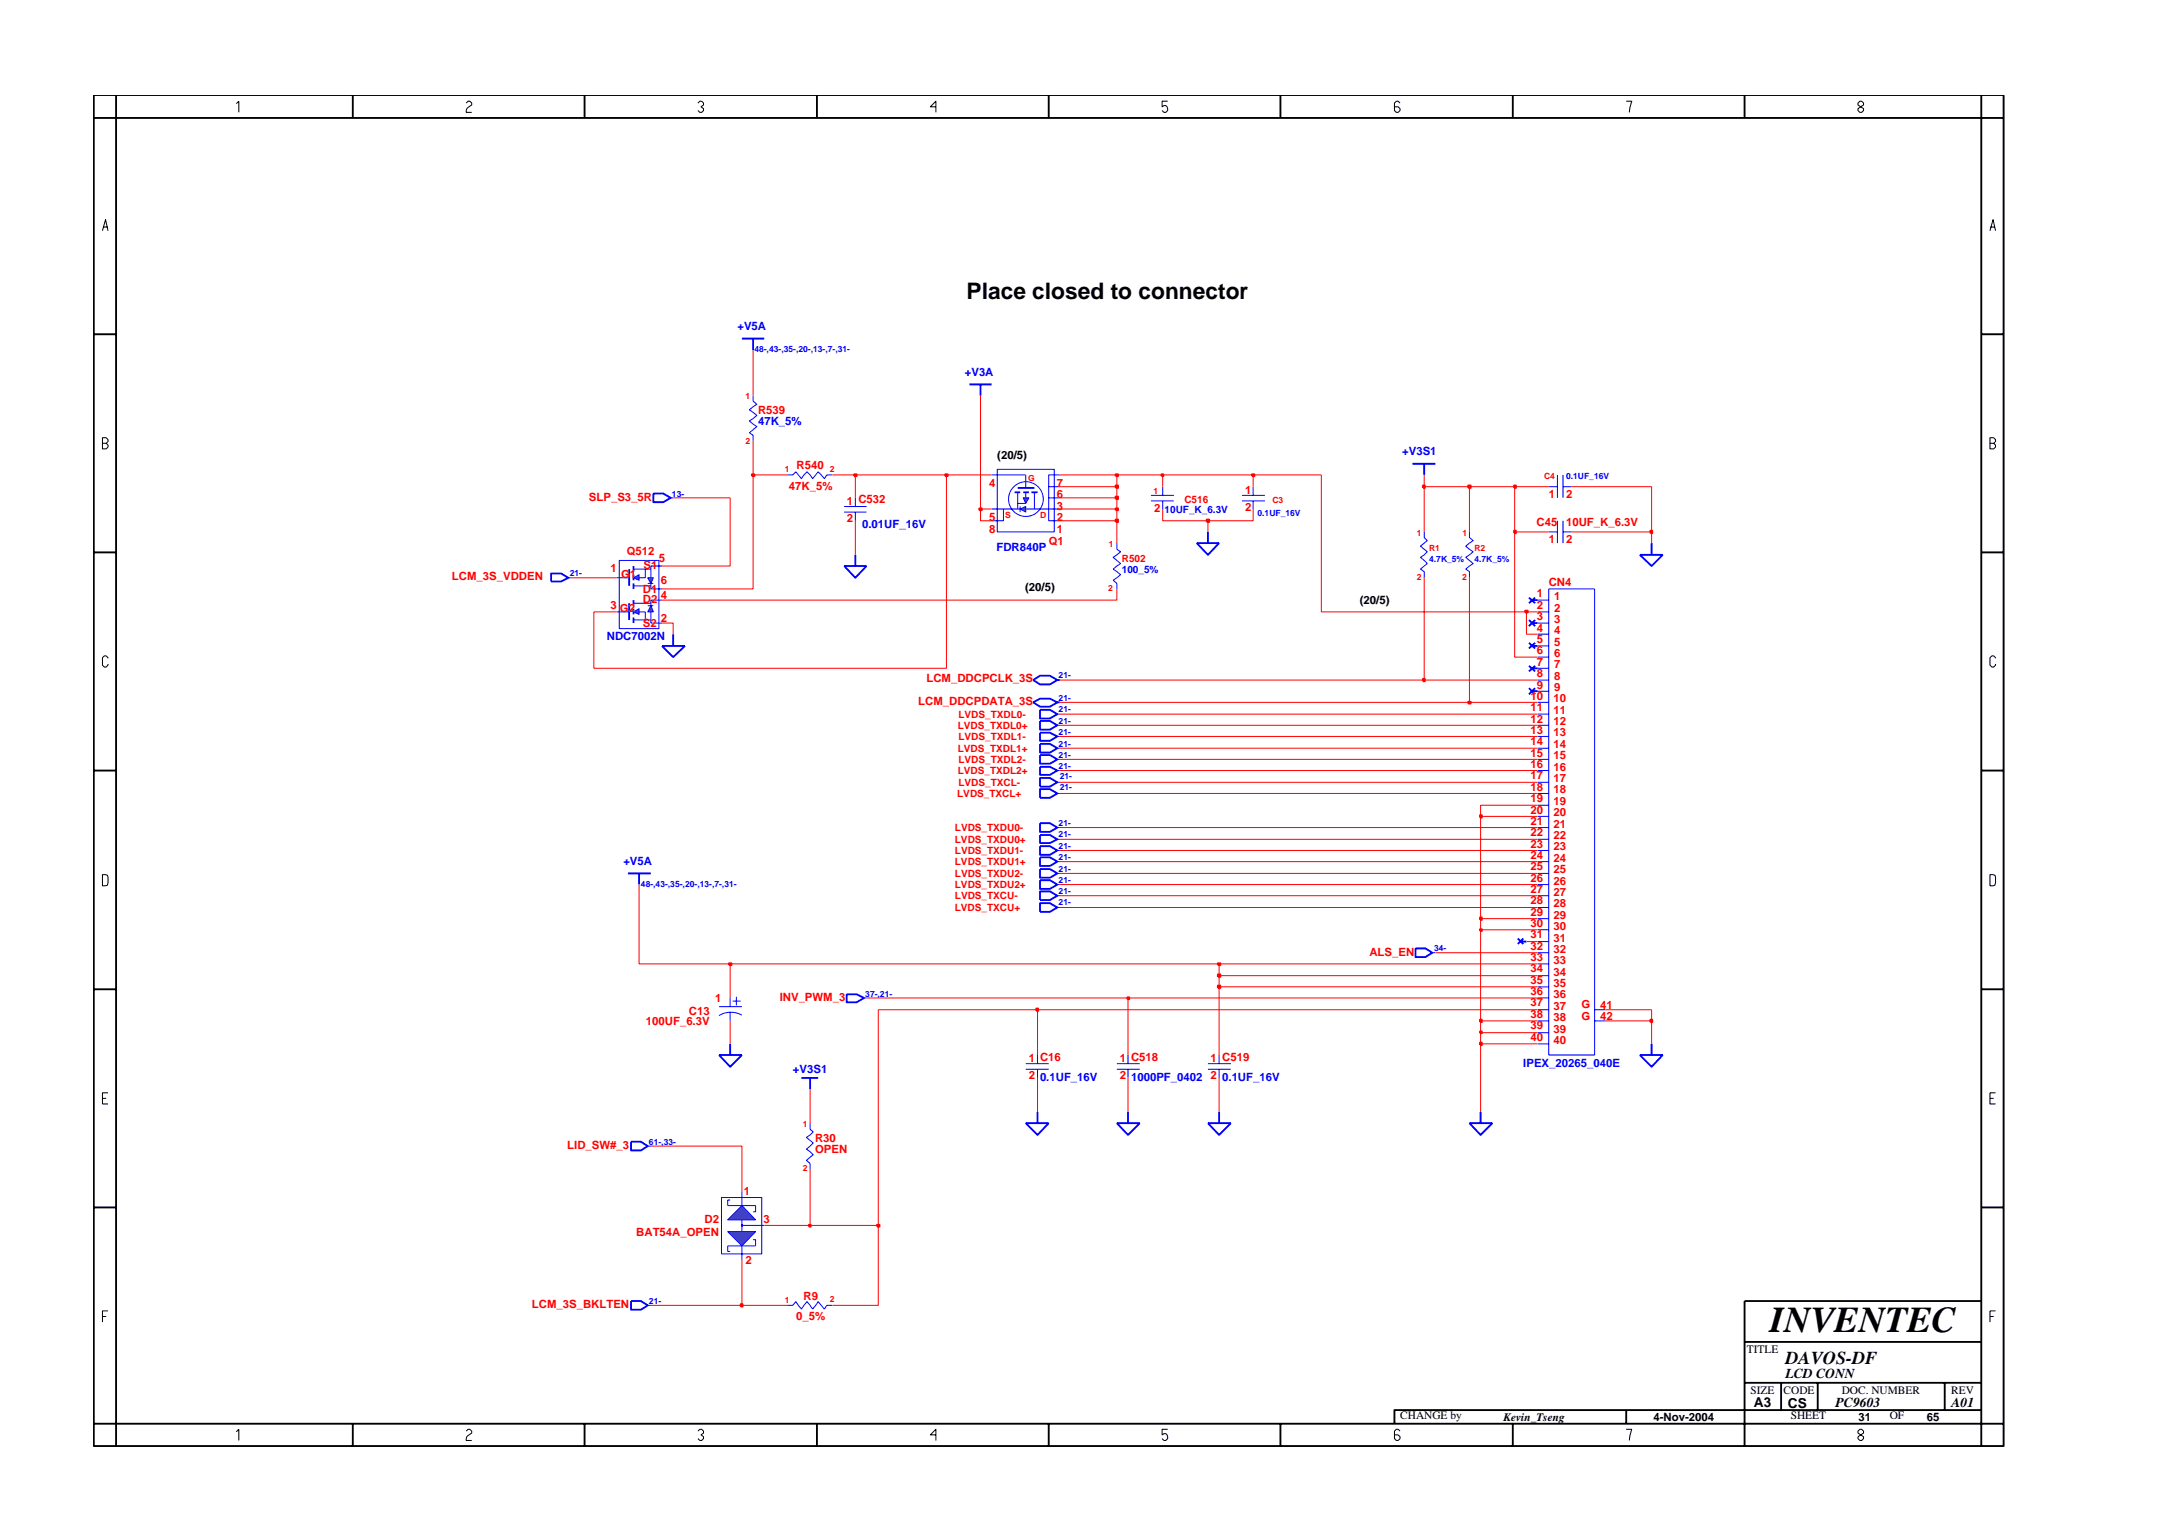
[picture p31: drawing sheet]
<svg xmlns="http://www.w3.org/2000/svg" width="297mm" height="210mm" viewBox="0 0 297 210" stroke-linecap="round" stroke-linejoin="round" font-family="sans-serif">
<defs><g id="words">
<text font-size="5" x="241.8" y="182">INVENTEC</text>
<text font-size="3.1" x="132.1" y="40.9">Place closed to connector</text>
<text font-size="2.5" x="244" y="186.3">DAVOS-DF</text>
<g font-size="1.9">
<text x="244" y="188.2">LCD CONN</text>
<text x="239.6" y="192.2">A3</text>
<text x="244.3" y="192.3">CS</text>
<text x="250.8" y="192.2">PC9603</text>
<text x="266.6" y="192.2">A01</text>
</g>
<g font-size="1.6" fill="#00f">
<text x="100.7" y="45.1">+V5A</text>
<text x="131.8" y="51.3">+V3A</text>
<text x="103.6" y="58.1">47K_5%</text>
<text x="191.6" y="62.2">+V3S1</text>
<text x="117.8" y="72.1">0.01UF_16V</text>
<text x="136.1" y="75.2">FDR840P</text>
<text x="82.9" y="87.4">NDC7002N</text>
<text x="85.2" y="118.1">+V5A</text>
<text x="108.3" y="146.7">+V3S1</text>
<text x="142.1" y="147.7">0.1UF_16V</text>
<text x="154.5" y="147.7">1000PF_0402</text>
<text x="167" y="147.7">0.1UF_16V</text>
<text x="208.1" y="145.7">IPEX_20265_040E</text>
</g>
<g font-size="1.6" fill="#f00">
<text x="103.6" y="56.6">R539</text>
<text x="108.8" y="64.1">R540</text>
<text x="80.5" y="68.4">SLP_S3_5R</text>
<text x="107.8" y="66.9">47K_5%</text>
<text x="115.7" y="69">1 C532</text>
<text x="115.7" y="71.3">2</text>
<text x="135.2" y="71.2">5</text>
<text x="135.2" y="66.6">4</text>
<text x="144.4" y="71.2">2</text>
<text x="144.4" y="69.7">3</text>
<text x="144.4" y="68.1">6</text>
<text x="144.4" y="66.6">7</text>
<text x="157.7" y="70">2</text>
<text x="170.1" y="67.4">1</text>
<text x="170.1" y="69.8">2</text>
<text x="209.9" y="71.9">C45</text>
<text x="211.6" y="68">1</text>
<text x="214" y="71.9">10UF_K_6.3V</text>
<text x="214" y="68">2</text>
<text x="85.6" y="75.8">Q512</text>
<text x="87.9" y="77.7">S1</text>
<text x="90" y="76.8">5</text>
<text x="135.2" y="72.8">8</text>
<text x="143.3" y="74.5">Q1</text>
<text x="144.4" y="72.8">1</text>
<text x="211.6" y="74.2">1</text>
<text x="214" y="74.2">2</text>
<text x="61.8" y="79.3">LCM_3S_VDDEN</text>
<text x="83.4" y="78.2">1</text>
<text x="83.4" y="83.3">3</text>
<text x="84.7" y="83.6">G2</text>
<text x="84.9" y="78.9">G1</text>
<text x="87.8" y="81">D1</text>
<text x="87.8" y="82.4">D2</text>
<text x="90.3" y="79.8">6</text>
<text x="90.3" y="81.8">4</text>
<text x="210" y="83.1">2</text>
<text x="210" y="81.6">1</text>
<text x="211.6" y="80">CN4</text>
<text x="212.4" y="83.6">2</text>
<text x="212.4" y="82">1</text>
<text x="87.8" y="85.7">S2</text>
<text x="90.3" y="84.9">2</text>
<text x="210" y="84.8">3</text>
<text x="210" y="89.4">6</text>
<text x="210" y="86.3">4</text>
<text x="210" y="87.8">5</text>
<text x="212.4" y="85.1">3</text>
<text x="212.4" y="88.3">5</text>
<text x="212.4" y="89.8">6</text>
<text x="212.4" y="86.6">4</text>
<text x="126.6" y="93.2">LCM_DDCPCLK_3S</text>
<text x="209.1" y="95.6">10</text>
<text x="210" y="90.9">7</text>
<text x="210" y="92.5">8</text>
<text x="210" y="94.1">9</text>
<text x="212.3" y="96">10</text>
<text x="212.4" y="91.3">7</text>
<text x="212.4" y="92.9">8</text>
<text x="212.4" y="94.4">9</text>
<text x="125.5" y="96.4">LCM_DDCPDATA_3S</text>
<text x="209.1" y="97.1">11</text>
<text x="209.1" y="98.7">12</text>
<text x="209.1" y="100.3">13</text>
<text x="209.1" y="101.8">14</text>
<text x="212.3" y="97.6">11</text>
<text x="212.3" y="99.1">12</text>
<text x="212.3" y="100.6">13</text>
<text x="209.1" y="103.4">15</text>
<text x="209.1" y="104.9">16</text>
<text x="209.1" y="106.4">17</text>
<text x="212.3" y="102.2">14</text>
<text x="212.3" y="103.7">15</text>
<text x="212.3" y="105.3">16</text>
<text x="212.3" y="106.9">17</text>
<text x="209.1" y="108">18</text>
<text x="209.1" y="109.6">19</text>
<text x="209.1" y="111.2">20</text>
<text x="209.1" y="112.7">21</text>
<text x="212.3" y="108.4">18</text>
<text x="212.3" y="110">19</text>
<text x="212.3" y="111.5">20</text>
<text x="212.3" y="113.1">21</text>
<text x="209.1" y="114.2">22</text>
<text x="209.1" y="115.8">23</text>
<text x="209.1" y="117.4">24</text>
<text x="209.1" y="118.9">25</text>
<text x="212.3" y="114.7">22</text>
<text x="212.3" y="116.2">23</text>
<text x="212.3" y="117.7">24</text>
<text x="212.3" y="119.3">25</text>
<text x="209.1" y="120.5">26</text>
<text x="209.1" y="122">27</text>
<text x="209.1" y="123.5">28</text>
<text x="209.1" y="125.1">29</text>
<text x="212.3" y="120.8">26</text>
<text x="212.3" y="122.4">27</text>
<text x="212.3" y="124">28</text>
<text x="212.3" y="125.5">29</text>
<text x="187.1" y="130.6">ALS_EN</text>
<text x="209.1" y="126.7">30</text>
<text x="209.1" y="128.2">31</text>
<text x="209.1" y="129.8">32</text>
<text x="209.1" y="131.3">33</text>
<text x="212.3" y="127">30</text>
<text x="212.3" y="128.6">31</text>
<text x="212.3" y="130.2">32</text>
<text x="212.3" y="131.7">33</text>
<text x="97.7" y="136.8">1</text>
<text x="106.5" y="136.8">INV_PWM_3</text>
<text x="209.1" y="132.8">34</text>
<text x="209.1" y="134.5">35</text>
<text x="209.1" y="136">36</text>
<text x="209.1" y="137.5">37</text>
<text x="212.3" y="133.3">34</text>
<text x="212.3" y="134.8">35</text>
<text x="212.3" y="136.3">36</text>
<text x="212.3" y="138">37</text>
<text x="216.1" y="137.8">G</text>
<text x="218.6" y="137.8">41</text>
<text x="88.2" y="140.1">100UF_6.3V</text>
<text x="94.1" y="138.7">C13</text>
<text x="209.1" y="139.1">38</text>
<text x="209.1" y="140.6">39</text>
<text x="209.1" y="142.2">40</text>
<text x="212.3" y="139.5">38</text>
<text x="212.3" y="141.1">39</text>
<text x="212.3" y="142.6">40</text>
<text x="216.1" y="139.3">G</text>
<text x="218.6" y="139.3">42</text>
<text x="140.6" y="145.1">1 C16</text>
<text x="140.6" y="147.4">2</text>
<text x="153" y="145.1">1 C518</text>
<text x="153" y="147.4">2</text>
<text x="165.4" y="145.1">1 C519</text>
<text x="165.4" y="147.4">2</text>
<text x="111.4" y="156">R30</text>
<text x="77.5" y="157">LID_SW#_3</text>
<text x="111.4" y="157.5">OPEN</text>
<text x="96.3" y="167.1">D2</text>
<text x="101.6" y="163.3">1</text>
<text x="104.3" y="167.1">3</text>
<text x="86.9" y="168.9">BAT54A_OPEN</text>
<text x="101.9" y="172.7">2</text>
<text x="72.7" y="178.7">LCM_3S_BKLTEN</text>
<text x="109.8" y="177.6">R9</text>
<text x="108.8" y="180.3">0_5%</text>
</g>
<g font-size="1.6">
<text x="136.3" y="62.7">(20/5)</text>
<text x="140.1" y="80.8">(20/5)</text>
<text x="185.8" y="82.5">(20/5)</text>
<text x="238.7" y="184.8">TITLE</text>
<text x="239.2" y="190.4">SIZE</text>
<text x="243.7" y="190.4">CODE</text>
<text x="251.6" y="190.4">DOC. NUMBER</text>
<text x="266.6" y="190.4">REV</text>
<text x="191.3" y="193.9">CHANGE by</text>
<text x="205.4" y="194.1">Kevin_Tseng</text>
<text x="225.9" y="194.1">4-Nov-2004</text>
<text x="244.7" y="193.9">SHEET</text>
<text x="253.9" y="194.1">31</text>
<text x="258.2" y="193.9">OF</text>
<text x="263.3" y="194.1">65</text>
</g>
<g font-size="1.4" fill="#00f">
<text x="159.1" y="70.1">10UF_K_6.3V</text>
<text x="153.3" y="78.3">100_5%</text>
</g>
<g font-size="1.4" fill="#f00">
<text x="161.8" y="68.7">C516</text>
<text x="153.3" y="76.7">R502</text>
<text x="130.9" y="99.6">LVDS_TXDL0+</text>
<text x="131" y="101.1">LVDS_TXDL1-</text>
<text x="131" y="98.1">LVDS_TXDL0-</text>
<text x="130.9" y="102.7">LVDS_TXDL1+</text>
<text x="130.9" y="105.8">LVDS_TXDL2+</text>
<text x="131" y="107.4">LVDS_TXCL-</text>
<text x="131" y="104.3">LVDS_TXDL2-</text>
<text x="130.5" y="113.6">LVDS_TXDU0-</text>
<text x="130.8" y="108.9">LVDS_TXCL+</text>
<text x="130.5" y="115.2">LVDS_TXDU0+</text>
<text x="130.5" y="118.2">LVDS_TXDU1+</text>
<text x="130.5" y="119.8">LVDS_TXDU2-</text>
<text x="130.5" y="116.7">LVDS_TXDU1-</text>
<text x="130.5" y="124.5">LVDS_TXCU+</text>
<text x="130.5" y="121.4">LVDS_TXDU2+</text>
<text x="130.5" y="122.9">LVDS_TXCU-</text>
</g>
<g font-size="1.2" fill="#00f">
<text x="103.1" y="48.1">48-,43-,35-,20-,13-,7-,31-</text>
<text x="214" y="65.4">0.1UF_16V</text>
<text x="91.8" y="67.8">13-</text>
<text x="171.8" y="70.6">0.1UF_16V</text>
<text x="195.3" y="76.7">4.7K_5%</text>
<text x="201.5" y="76.7">4.7K_5%</text>
<text x="77.8" y="78.7">21-</text>
<text x="144.6" y="95.8">21-</text>
<text x="144.6" y="92.7">21-</text>
<text x="144.6" y="97.3">21-</text>
<text x="144.6" y="98.9">21-</text>
<text x="144.6" y="100.4">21-</text>
<text x="144.6" y="105.1">21-</text>
<text x="144.6" y="102.1">21-</text>
<text x="144.6" y="103.6">21-</text>
<text x="144.8" y="107.9">21-</text>
<text x="144.8" y="106.4">21-</text>
<text x="144.6" y="112.9">21-</text>
<text x="144.6" y="117.5">21-</text>
<text x="144.6" y="116">21-</text>
<text x="144.6" y="114.4">21-</text>
<text x="144.6" y="119.1">21-</text>
<text x="87.6" y="121.1">48-,43-,35-,20-,13-,7-,31-</text>
<text x="144.6" y="123.7">21-</text>
<text x="144.6" y="122.1">21-</text>
<text x="144.6" y="120.7">21-</text>
<text x="195.9" y="130">34-</text>
<text x="118.2" y="136.2">37-,21-</text>
<text x="88.7" y="156.4">61-,33-</text>
<text x="88.7" y="178.2">21-</text>
</g>
<g font-size="1.2" fill="#f00">
<text x="101.9" y="54.6">1</text>
<text x="101.9" y="60.6">2</text>
<text x="107.2" y="64.5">1</text>
<text x="113.4" y="64.5">2</text>
<text x="140.5" y="65.7">G</text>
<text x="211" y="65.4">C4</text>
<text x="137.4" y="70.8">S</text>
<text x="142.1" y="70.8">D</text>
<text x="157.6" y="67.4">1</text>
<text x="173.8" y="68.7">C3</text>
<text x="151.5" y="74.8">1</text>
<text x="193.6" y="73.2">1</text>
<text x="195.3" y="75.2">R1</text>
<text x="199.8" y="73.2">1</text>
<text x="201.4" y="75.2">R2</text>
<text x="151.4" y="80.8">2</text>
<text x="193.6" y="79.3">2</text>
<text x="199.8" y="79.3">2</text>
<text x="109.7" y="154">1</text>
<text x="109.7" y="160">2</text>
<text x="107.2" y="178">1</text>
<text x="113.4" y="177.9">2</text>
</g>
</g></defs>
<g fill="none" stroke="#00f" stroke-width=".25">
<path d="M89.3 67.4h1.3l1 .6-1 .6h-1.3zM115.3 77.3h3.1l-1.5 1.6zM116.9 75.8v1.5M139.1 66.7h2.2M193 63.4h3.1M194.6 63.4v1.5M90.5 88.3h3.1l-1.6 1.5zM92 86.6v1.7M141.2 92.9l.9-.6h1.4l1 .6-1 .6h-1.4zM142.1 98.5h1.4l1 .6-1 .6h-1.4zM142.1 97h1.4l1 .6-1 .6h-1.4zM144.5 92.9h.3"/>
<path d="M208.9 87.8l.8 .8M208.9 94l.8 .9M208.9 84.7l.8 .8M209.3 88.3h.8M209.3 94.4h.8M209.3 85.1h.8M209.7 87.8l-.8 .8M209.7 94l-.8 .9M209.7 84.7l-.8 .8M142.1 106.3h1.4l1 .6-1 .6h-1.4zM142.1 114.1h1.4l1 .6-1 .5h-1.4zM142.1 115.6h1.4l1 .6-1 .6h-1.4z"/>
<path d="M142.1 107.8h1.4l1 .6-1 .6h-1.4zM115.7 135.8h1.3l1.1 .5-1.1 .6h-1.3zM142.1 120.3h1.4l1 .5-1 .6h-1.4zM142.1 123.4h1.4l1 .6-1 .6h-1.4zM193.4 129.6h1.4l.9 .6-.9 .6h-1.4zM86.2 156h1.4l.9 .6-.9 .6h-1.4zM98.2 144.1h3.2l-1.6 1.6zM99.8 142.6v1.5M109.5 147.3h2.3M110.7 147.3v1.5M152.6 153.4h3.1l-1.6 1.7zM154.1 151.9v1.5"/>
<path d="M165 153.4h3.2l-1.6 1.7zM166.6 151.9v1.5M200.8 153.4h3.1l-1.6 1.7zM202.3 151.9v1.5M224.1 144.1h3.1l-1.5 1.6zM225.7 142.6v1.5M86.2 177.7h1.4l.9 .6-.9 .6h-1.4z"/>
</g>
<g fill="none" stroke="#00f" stroke-width=".14">
<path d="M102.9 54v.8l.5 .4-1 .8 1 .8-1 .7 1 .8-1 .8 .5 .4v.7M91.6 68h.4M107.6 64.9h.7l.4-.4 .8 .9 .8-.9 .7 .9 .8-.9 .8 .9 .4-.5h.7M115.3 69.2h3.1M115.3 70h3.1M116.9 68v1.2M116.9 70v1.1M140.2 64.9v1.8M152.6 74.2v.8l.5 .4-1 .7 1 .9-1 .8 1 .7-1 .8 .5 .4v.8M157.3 67.7h3.1M157.3 68.4h3.1M158.9 66.5v1.2"/>
<path d="M158.9 68.4v1.1M194.6 72.7v.7l.4 .5-.9 .7 .9 .8-.9 .7 .9 .9-.9 .8 .5 .3v.8M200.8 72.7v.7l.5 .5-1 .7 1 .8-1 .7 1 .9-1 .8 .5 .3v.8M211.6 66.5h1.2M211.6 72.7h1.2M212.8 64.9v3.1M212.8 71.1v3.1M213.6 66.5h1.1M213.6 64.9v3.1M213.6 71.1v3.1M213.6 72.7h1.1M144.5 99.1h.3"/>
<path d="M144.5 97.6h.3M210.1 99.1h1.5M210.1 97.6h1.5M210.1 83.6h1.5M210.1 82h1.5M210.1 86.6h1.5M210.1 85.1h1.5M210.1 89.8h1.5M210.1 88.3h1.5M210.1 92.9h1.5M210.1 91.3h1.5M210.1 96h1.5"/>
<path d="M210.1 94.4h1.5M211.6 80.5h6.3v63.6h-6.3zM144.5 106.9h.3M144.5 114.7h.3M144.5 116.2h.3M144.5 108.4h.3M210.1 106.9h1.5M210.1 114.7h1.5M210.1 116.2h1.5M210.1 108.4h1.5M210.1 102.2h1.5M210.1 100.6h1.5"/>
<path d="M210.1 105.3h1.5M210.1 103.7h1.5M210.1 111.5h1.5M210.1 110h1.5M210.1 113.1h1.5M210.1 117.7h1.5M210.1 119.3h1.5M98.2 137.5h3.2M99.8 136.3v1.2M99.8 138.3v1.2M100.1 136.8h1.1M100.6 136.2v1.2"/>
<path d="M101.4 138.7a3 3 0 0 0-3.2 .1M118.1 136.3h.3M144.5 120.8h.3M144.5 124h.3M195.7 130.2h.4M210.1 120.8h1.5M210.1 124h1.5M210.1 130.2h1.5M210.1 122.4h1.5M210.1 127h1.5M210.1 125.5h1.5M210.1 128.6h1.5"/>
<path d="M210.1 133.3h1.5M210.1 131.7h1.5M210.1 136.3h1.5M210.1 134.8h1.5M210.1 139.5h1.5M210.1 138h1.5M217.9 139.5h1.5M217.9 138h1.5M88.5 156.6h.4M110.7 153.4v.9l.4 .3-.9 .8 .9 .8-.9 .8 .9 .8-.9 .7 .5 .4v.8M140.2 145.3h3.1M140.2 146.1h3.1"/>
<path d="M141.8 144.1v1.2M141.8 146.1v1.2M152.6 145.3h3.1M152.6 146.1h3.1M154.1 144.1v1.2M154.1 146.1v1.2M165 145.3h3.2M165 146.1h3.2M166.6 144.1v1.2M166.6 146.1v1.2M210.1 142.6h1.5M210.1 141.1h1.5"/>
<path d="M88.5 178.3h.4"/>
</g>
<path d="M139.4 69.5l.8-.3v.8z" fill="#3c3cc8"/>
<path d="M139.4 69.5l.8-.3v.8zM139.4 69.2v.8" fill="none" stroke="#00f" stroke-width=".14"/>
<path d="M139.8 68h.8l-.4 .8z" fill="#3c3cc8"/>
<g fill="none" stroke="#00f" stroke-width=".14">
<path d="M77.7 78.9h.3M135.5 69.5h3.9M135.5 64.9h4.7M136.3 64.1h7.7v8.6h-7.7zM137.1 69.5v1.6h-1.6M139.1 67.3v2.2M139.1 68.8h1.1M139.8 68h.8l-.4 .8zM140.2 69.5h4.6M140.2 67.3v.7M141.3 67.3v2.2M143.3 66.5h1.5"/>
<path d="M143.3 68h1.5M144.8 64.9h-1.5v6.2h1.5M169.7 67.7h3.1M169.7 68.4h3.1M171.2 66.5v1.2M171.2 68.4v1.1M84.3 83.6h1.7M144.5 103.7h.3"/>
<circle cx="140.2" cy="68.2" r="2.37"/>
</g>
<path d="M75.3 78.3h1.4l1 .6-1 .5h-1.4zM138.6 67.3h.8M139.8 67.3h.8M140.9 67.3h.9M86 82.4v2.3M141.2 96l.9-.6h1.4l1 .6-1 .5h-1.4zM144.5 96h.3M142.1 103.2h1.4l1 .5-1 .6h-1.4z" fill="none" stroke="#00f" stroke-width=".25"/>
<path d="M88.9 82.7l.4 .9h-.8z" fill="#3c3cc8"/>
<path d="M88.5 82.7h.8M88.9 82.7l.4 .9h-.8z" fill="none" stroke="#00f" stroke-width=".14"/>
<path d="M86.6 83.6l.7-.4v.7z" fill="#3c3cc8"/>
<path d="M84.3 78.9h1.7M86.6 83.6l.7-.4v.7zM86.6 84.7h2.3M86.6 82.4h2.3M87.3 83.6h.9v1.1M88.9 83.6v1.5h1.6M90.5 82h-1.6v.7" fill="none" stroke="#00f" stroke-width=".14"/>
<path d="M86 77.8v2.2M86.6 82v.7M86.6 83.2v.7M86.6 84.4v.7" fill="none" stroke="#00f" stroke-width=".25"/>
<path d="M88.5 78.9h.8l-.4 .8z" fill="#3c3cc8"/>
<path d="M88.5 78.9h.8l-.4 .8zM88.5 79.7h.8" fill="none" stroke="#00f" stroke-width=".14"/>
<path d="M86.6 78.9l.7-.4v.8z" fill="#3c3cc8"/>
<path d="M84.6 76.6h5.4v9.3h-5.4zM86.6 78.9l.7-.4v.8zM86.6 77.8h2.3M88.2 77.8v1.1h-.9M88.9 79.7v.8h1.6M90.5 77.3h-1.6v1.6M86.6 80h2.3M144.5 100.6h.3M144.5 105.3h.3M144.5 102.2h.3M144.5 117.7h.3M144.5 122.4h.3" fill="none" stroke="#00f" stroke-width=".14"/>
<g fill="none" stroke="#00f" stroke-width=".25">
<path d="M101.4 46.3h3M102.9 46.3v1.6M132.4 52.5h3.1M134 52.5v1.5M86.6 77.3v.8M86.6 78.5v.8M86.6 79.7v.8M163.5 74.2h3.1l-1.6 1.6zM165 72.7v1.5M224.1 75.8h3.1l-1.5 1.5zM225.7 74.2v1.6M208.9 91l.8 .7"/>
<path d="M208.9 81.6l.8 .8M209.3 91.3h.8M209.3 82h.8M209.7 91l-.8 .7M209.7 81.6l-.8 .8M85.8 119.3h3.1M87.3 119.3v1.5M142.1 100.1h1.4l1 .5-1 .6h-1.4zM142.1 104.8h1.4l1 .5-1 .6h-1.4zM142.1 101.6h1.4l1 .6-1 .6h-1.4zM142.1 117.1h1.4l1 .6-1 .6h-1.4zM142.1 121.8h1.4l1 .6-1 .6h-1.4z"/>
</g>
<path d="M99.4 168.3h3.8l-1.8 1.9z" fill="#3c3cc8"/>
<path d="M99.4 168.3h3.8l-1.8 1.9z" fill="none" stroke="#00f" stroke-width=".14"/>
<path d="M101.4 164.7l1.8 2h-3.8z" fill="#3c3cc8"/>
<path d="M99.4 164.7h3.8M99.4 170.2h3.8M101.4 164.7l1.8 2h-3.8zM101.4 167.4h3" fill="none" stroke="#00f" stroke-width=".14"/>
<circle cx="101.4" cy="167.4" r=".08" fill="#3c3cc8"/>
<g fill="none" stroke="#00f" stroke-width=".14">
<path d="M144.5 113.1h.3M144.5 119.3h.3M98.6 163.6h5.5v7.7h-5.5zM99.4 170.2v.8h.4M99.8 163.9h-.4v.8M101.4 162.8v1.9M101.4 166.7v1.6M101.4 170.2v2M102.9 169.4h.3v.8M103.2 164.7v.9h-.3M107.6 178.3h.7l.4-.5 .8 1 .8-1 .7 1 .8-1 .8 1 .4-.5h.7"/>
<circle cx="101.4" cy="167.4" r=".08"/>
</g>
<path d="M142.1 112.5h1.4l1 .6-1 .6h-1.4zM142.1 118.7h1.4l1 .6-1 .6h-1.4zM207.4 128.2l.7 .8M207.8 128.6h.8M208.1 128.2l-.7 .8M140.2 153.4h3.1l-1.5 1.7zM141.8 151.9v1.5" fill="none" stroke="#00f" stroke-width=".25"/>
<path d="M88.9 178.3h12.5" fill="none" stroke="#f00" stroke-width=".14"/>
<path d="M101.2 178.2h.3v.3h-.3z" fill-rule="evenodd" fill="#8e2323"/>
<path d="M101.2 178.2h.3v.3h-.3z" fill="none" stroke="#f00" stroke-width=".25"/>
<path d="M101.4 172.2v6.1h6.2M104.4 167.4h6.3M120 167.4v10.9h-6.3" fill="none" stroke="#f00" stroke-width=".14"/>
<path d="M110.5 167.3h.3v.3h-.3z" fill-rule="evenodd" fill="#8e2323"/>
<path d="M110.5 167.3h.3v.3h-.3z" fill="none" stroke="#f00" stroke-width=".25"/>
<path d="M110.7 159.7v7.7h9.3" fill="none" stroke="#f00" stroke-width=".14"/>
<path d="M119.8 167.3h.4v.3h-.4z" fill-rule="evenodd" fill="#8e2323"/>
<path d="M119.8 167.3h.4v.3h-.4z" fill="none" stroke="#f00" stroke-width=".25"/>
<path d="M99.8 139.5v3.1M120 138v29.4M141.8 138v6.1M154.1 136.3v7.8M166.6 134.8v9.3M88.9 156.6h12.5v6.2M110.7 148.8v4.6M141.8 147.3v4.6M154.1 147.3v4.6M166.6 147.3v4.6M202.3 142.6v9.3" fill="none" stroke="#f00" stroke-width=".14"/>
<path d="M202.2 142.4h.3v.4h-.3z" fill-rule="evenodd" fill="#8e2323"/>
<path d="M202.2 142.4h.3v.4h-.3z" fill="none" stroke="#f00" stroke-width=".25"/>
<path d="M225.7 139.5v3.1M202.3 141.1v1.5h7.8" fill="none" stroke="#f00" stroke-width=".14"/>
<path d="M202.2 140.9h.3v.3h-.3z" fill-rule="evenodd" fill="#8e2323"/>
<path d="M202.2 140.9h.3v.3h-.3z" fill="none" stroke="#f00" stroke-width=".25"/>
<path d="M202.3 139.5v1.6h7.8" fill="none" stroke="#f00" stroke-width=".14"/>
<path d="M202.2 139.3h.3v.3h-.3z" fill-rule="evenodd" fill="#8e2323"/>
<path d="M202.2 139.3h.3v.3h-.3z" fill="none" stroke="#f00" stroke-width=".25"/>
<path d="M202.3 127v12.5h7.8M219.4 139.5h6.3" fill="none" stroke="#f00" stroke-width=".14"/>
<path d="M225.5 139.3h.2v.3h-.2z" fill-rule="evenodd" fill="#8e2323"/>
<path d="M225.5 139.3h.2v.3h-.2z" fill="none" stroke="#f00" stroke-width=".25"/>
<path d="M120 138h21.8M225.7 138v1.5" fill="none" stroke="#f00" stroke-width=".14"/>
<path d="M141.6 137.8h.2v.3h-.2z" fill-rule="evenodd" fill="#8e2323"/>
<path d="M141.6 137.8h.2v.3h-.2z" fill="none" stroke="#f00" stroke-width=".25"/>
<path d="M99.8 131.7v4.6M118.4 136.3h35.7M141.8 138h68.3M219.4 138h6.3" fill="none" stroke="#f00" stroke-width=".14"/>
<path d="M154 136.3h.3v.2h-.3z" fill-rule="evenodd" fill="#8e2323"/>
<path d="M154 136.3h.3v.2h-.3z" fill="none" stroke="#f00" stroke-width=".25"/>
<path d="M154.1 136.3h56" fill="none" stroke="#f00" stroke-width=".14"/>
<path d="M166.4 134.6h.3v.4h-.3z" fill-rule="evenodd" fill="#8e2323"/>
<path d="M166.4 134.6h.3v.4h-.3z" fill="none" stroke="#f00" stroke-width=".25"/>
<path d="M166.6 133.3v1.5h43.5" fill="none" stroke="#f00" stroke-width=".14"/>
<path d="M166.4 133.1h.3v.4h-.3z" fill-rule="evenodd" fill="#8e2323"/>
<path d="M166.4 133.1h.3v.4h-.3z" fill="none" stroke="#f00" stroke-width=".25"/>
<path d="M87.3 120.8v10.9h12.5M166.6 131.7v1.6h43.5" fill="none" stroke="#f00" stroke-width=".14"/>
<path d="M99.6 131.6h.3v.3h-.3z" fill-rule="evenodd" fill="#8e2323"/>
<path d="M99.6 131.6h.3v.3h-.3z" fill="none" stroke="#f00" stroke-width=".25"/>
<path d="M99.8 131.7h66.8" fill="none" stroke="#f00" stroke-width=".14"/>
<path d="M166.4 131.6h.3v.3h-.3z" fill-rule="evenodd" fill="#8e2323"/>
<path d="M166.4 131.6h.3v.3h-.3z" fill="none" stroke="#f00" stroke-width=".25"/>
<path d="M166.6 131.7h43.5M196.1 130.2h14M208.6 128.6h1.5" fill="none" stroke="#f00" stroke-width=".14"/>
<path d="M202.2 126.9h.3v.3h-.3z" fill-rule="evenodd" fill="#8e2323"/>
<path d="M202.2 126.9h.3v.3h-.3z" fill="none" stroke="#f00" stroke-width=".25"/>
<path d="M202.3 125.5v1.5h7.8" fill="none" stroke="#f00" stroke-width=".14"/>
<path d="M202.2 125.3h.3v.4h-.3z" fill-rule="evenodd" fill="#8e2323"/>
<path d="M202.2 125.3h.3v.4h-.3z" fill="none" stroke="#f00" stroke-width=".25"/>
<path d="M144.8 119.3h65.3M144.8 117.7h65.3M144.8 116.2h65.3M144.8 114.7h65.3M144.8 113.1h65.3M202.3 111.5v14h7.8M144.8 124h65.3M144.8 122.4h65.3M144.8 120.8h65.3" fill="none" stroke="#f00" stroke-width=".14"/>
<path d="M202.2 111.4h.3v.3h-.3z" fill-rule="evenodd" fill="#8e2323"/>
<path d="M202.2 111.4h.3v.3h-.3z" fill="none" stroke="#f00" stroke-width=".25"/>
<path d="M144.8 99.1h65.3M144.8 97.6h65.3M144.8 96h56M144.8 108.4h65.3M144.8 106.9h65.3M144.8 105.3h65.3M144.8 103.7h65.3M144.8 102.2h65.3M144.8 100.6h65.3M210.1 110h-7.8v1.5h7.8" fill="none" stroke="#f00" stroke-width=".14"/>
<path d="M200.6 95.9h.3v.2h-.3z" fill-rule="evenodd" fill="#8e2323"/>
<path d="M200.6 95.9h.3v.2h-.3z" fill="none" stroke="#f00" stroke-width=".25"/>
<path d="M200.8 78.9v17.1h9.3M144.8 92.9h49.8" fill="none" stroke="#f00" stroke-width=".14"/>
<path d="M194.4 92.7h.3v.4h-.3z" fill-rule="evenodd" fill="#8e2323"/>
<path d="M194.4 92.7h.3v.4h-.3z" fill="none" stroke="#f00" stroke-width=".25"/>
<path d="M129.3 64.9v26.4h-48.2v-7.7h3.2M180.5 64.9v18.7h28.1v3h1.5M194.6 78.9v14h15.5M207 72.7v17.1h3.1M90.5 85.1h1.5v1.5" fill="none" stroke="#f00" stroke-width=".14"/>
<path d="M208.4 83.4h.3v.3h-.3z" fill-rule="evenodd" fill="#8e2323"/>
<path d="M208.4 83.4h.3v.3h-.3z" fill="none" stroke="#f00" stroke-width=".25"/>
<path d="M78 78.9h6.3M99.8 68v9.3h-9.3M102.9 64.9v15.6h-12.4M116.9 71.1v4.7M152.6 71.1v3.1M165 71.1v1.6M194.6 66.5v6.2M200.8 66.5v6.2M225.7 72.7v1.5M152.6 80.5v1.5h-62.1M208.6 83.6h1.5" fill="none" stroke="#f00" stroke-width=".14"/>
<path d="M206.9 72.5h.2v.3h-.2z" fill-rule="evenodd" fill="#8e2323"/>
<path d="M206.9 72.5h.2v.3h-.2z" fill="none" stroke="#f00" stroke-width=".25"/>
<path d="M207 66.5v6.2h4.6M214.7 72.7h11" fill="none" stroke="#f00" stroke-width=".14"/>
<path d="M225.5 72.5h.2v.3h-.2z" fill-rule="evenodd" fill="#8e2323"/>
<path d="M225.5 72.5h.2v.3h-.2z" fill="none" stroke="#f00" stroke-width=".25"/>
<path d="M134 69.5v1.6h1.5M144.8 71.1h7.8M225.7 66.5v6.2" fill="none" stroke="#f00" stroke-width=".14"/>
<path d="M152.4 71h.4v.3h-.4z" fill-rule="evenodd" fill="#8e2323"/>
<path d="M152.4 71h.4v.3h-.4z" fill="none" stroke="#f00" stroke-width=".25"/>
<path d="M152.6 69.5v1.6M158.9 69.5v1.6h6.1" fill="none" stroke="#f00" stroke-width=".14"/>
<path d="M164.9 71h.3v.3h-.3z" fill-rule="evenodd" fill="#8e2323"/>
<path d="M164.9 71h.3v.3h-.3z" fill="none" stroke="#f00" stroke-width=".25"/>
<path d="M171.2 69.5v1.6h-6.2" fill="none" stroke="#f00" stroke-width=".14"/>
<path d="M133.8 69.5h.3v.2h-.3z" fill-rule="evenodd" fill="#8e2323"/>
<path d="M133.8 69.5h.3v.2h-.3z" fill="none" stroke="#f00" stroke-width=".25"/>
<path d="M134 54v15.5h1.5M144.8 69.5h7.8" fill="none" stroke="#f00" stroke-width=".14"/>
<path d="M152.4 69.5h.4v.2h-.4z" fill-rule="evenodd" fill="#8e2323"/>
<path d="M152.4 69.5h.4v.2h-.4z" fill="none" stroke="#f00" stroke-width=".25"/>
<path d="M92 68h7.8M116.9 64.9v3.1M144.8 68h7.8v1.5" fill="none" stroke="#f00" stroke-width=".14"/>
<path d="M152.4 67.8h.4v.4h-.4z" fill-rule="evenodd" fill="#8e2323"/>
<path d="M152.4 67.8h.4v.4h-.4z" fill="none" stroke="#f00" stroke-width=".25"/>
<path d="M144.8 66.5h7.8v1.5" fill="none" stroke="#f00" stroke-width=".14"/>
<path d="M152.4 66.3h.4v.4h-.4z" fill-rule="evenodd" fill="#8e2323"/>
<path d="M152.4 66.3h.4v.4h-.4z" fill="none" stroke="#f00" stroke-width=".25"/>
<path d="M152.6 64.9v1.6M158.9 64.9v1.6M171.2 64.9v1.6" fill="none" stroke="#f00" stroke-width=".14"/>
<path d="M194.4 66.3h.3v.4h-.3z" fill-rule="evenodd" fill="#8e2323"/>
<path d="M194.4 66.3h.3v.4h-.3z" fill="none" stroke="#f00" stroke-width=".25"/>
<path d="M194.6 64.9v1.6h6.2" fill="none" stroke="#f00" stroke-width=".14"/>
<path d="M200.6 66.3h.3v.4h-.3z" fill-rule="evenodd" fill="#8e2323"/>
<path d="M200.6 66.3h.3v.4h-.3z" fill="none" stroke="#f00" stroke-width=".25"/>
<path d="M200.8 66.5h6.2" fill="none" stroke="#f00" stroke-width=".14"/>
<path d="M206.9 66.3h.2v.4h-.2z" fill-rule="evenodd" fill="#8e2323"/>
<path d="M206.9 66.3h.2v.4h-.2z" fill="none" stroke="#f00" stroke-width=".25"/>
<path d="M207 66.5h4.6M214.7 66.5h11" fill="none" stroke="#f00" stroke-width=".14"/>
<path d="M102.7 64.8h.4v.3h-.4z" fill-rule="evenodd" fill="#8e2323"/>
<path d="M102.7 64.8h.4v.3h-.4z" fill="none" stroke="#f00" stroke-width=".25"/>
<path d="M102.9 60.2v4.7h4.7M113.7 64.9h3.2" fill="none" stroke="#f00" stroke-width=".14"/>
<path d="M116.7 64.8h.3v.3h-.3z" fill-rule="evenodd" fill="#8e2323"/>
<path d="M116.7 64.8h.3v.3h-.3z" fill="none" stroke="#f00" stroke-width=".25"/>
<path d="M116.9 64.9h12.4" fill="none" stroke="#f00" stroke-width=".14"/>
<path d="M129.1 64.8h.4v.3h-.4z" fill-rule="evenodd" fill="#8e2323"/>
<path d="M129.1 64.8h.4v.3h-.4z" fill="none" stroke="#f00" stroke-width=".25"/>
<path d="M129.3 64.9h6.2M144.8 64.9h7.8" fill="none" stroke="#f00" stroke-width=".14"/>
<path d="M152.4 64.8h.4v.3h-.4z" fill-rule="evenodd" fill="#8e2323"/>
<path d="M152.4 64.8h.4v.3h-.4z" fill="none" stroke="#f00" stroke-width=".25"/>
<path d="M152.6 64.9h6.3" fill="none" stroke="#f00" stroke-width=".14"/>
<path d="M158.7 64.8h.2v.3h-.2z" fill-rule="evenodd" fill="#8e2323"/>
<path d="M158.7 64.8h.2v.3h-.2z" fill="none" stroke="#f00" stroke-width=".25"/>
<path d="M158.9 64.9h12.3" fill="none" stroke="#f00" stroke-width=".14"/>
<path d="M171.1 64.8h.3v.3h-.3z" fill-rule="evenodd" fill="#8e2323"/>
<path d="M171.1 64.8h.3v.3h-.3z" fill="none" stroke="#f00" stroke-width=".25"/>
<path d="M102.9 47.9v6.1M171.2 64.9h9.3" fill="none" stroke="#f00" stroke-width=".14"/>
<g fill="none" stroke="#000" stroke-width=".25">
<path d="M12.8 13h261v184.6h-261zM12.8 16.1h261M15.9 13v184.6M48.2 13v3.1M79.9 13v3.1M111.6 13v3.1M143.3 13v3.1M174.9 13v3.1M206.7 13v3.1M238.4 13v3.1M270.7 13v184.6M12.8 45.7h3.1"/>
<path d="M270.7 45.7h3.1M12.8 75.5h3.1M270.7 75.5h3.1M12.8 105.3h3.1M270.7 105.3h3.1M12.8 135.2h3.1M270.7 135.2h3.1M12.8 165h3.1M270.7 165h3.1M270.7 177.7h-32.3v19.9M12.8 194.5h261M48.2 194.5v3.1"/>
<path d="M79.9 194.5v3.1M111.6 194.5v3.1M143.3 194.5v3.1M174.9 194.5v3.1M206.7 194.5v3.1M222.2 192.6v1.9M238.4 183.3h32.3M238.4 188.9h32.3M243.4 188.9v3.7M248.4 188.9v3.7M265.7 188.9v3.7M270.7 192.6h-80.2v1.9"/>
</g>
<g fill="none" stroke="#000" stroke-width=".14">
<path d="M32.3 14.2l.3-.4v1.6M63.7 14.1l.3-.3h.2l.3 .3v.2l-.5 .4-.3 .4v.3h.8M95.4 14.1l.2-.3h.3l.2 .3v.2l-.3 .3 .3 .2v.3l-.2 .3h-.3l-.2-.3M127.9 14.6h-.8l.8-.8v1.6M159.5 13.8h-.7v.8l.2-.2a.5 .5 0 0 1 .5 .7l-.2 .3h-.3l-.2-.3M191.3 14.1l-.3-.3h-.2l-.3 .3v1l.3 .3h.2l.3-.3v-.3l-.3-.2h-.5M222.2 13.8h.8l-.4 1.6M253.9 14.1l.2-.3h.3l.2 .3v.2l-.7 .5v.3l.2 .3h.3l.2-.3v-.3l-.7-.5zM14 31.5l.4-1.5 .4 1.5M14.1 31h.6M271.9 31.5l.4-1.5 .4 1.5M272 31h.6"/>
<path d="M14 59.8h.5l.3 .3v.2l-.3 .3 .3 .2v.3l-.3 .2h-.5zM14 60.6h.5M271.9 60.6h.5l.3-.3v-.2l-.3-.3h-.5v1.5h.5l.3-.2v-.3l-.3-.2M14.8 89.9l-.3-.3h-.2l-.3 .3v1l.3 .2h.2l.3-.2v-.2M272.7 89.9l-.3-.3h-.3l-.2 .3v1l.2 .2h.3l.3-.2v-.2M14 119.5l.7 .1 .1 .2-.1 1.1-.7 .1zM271.9 119.5l.7 .1 .1 .2-.1 1.1-.7 .1zM14 150.1h.5M14.8 149.3h-.8v1.5h.8M271.9 150.1h.5M272.7 149.3h-.8v1.5h.8M14 179.9h.5"/>
<path d="M14.8 179.1h-.8v1.5M271.9 179.9h.5M272.7 179.1h-.8v1.5M32.3 195.6l.3-.3v1.5M63.7 195.5l.3-.2h.2l.3 .2v.3l-.7 .5-.1 .2v.3h.8M95.4 195.5l.2-.2h.3l.2 .2v.3l-.3 .2 .3 .3v.2l-.2 .3h-.3l-.2-.3M127.9 196h-.8l.8-.7v1.5M159.5 195.3h-.7v.7l.2-.1a.5 .5 0 0 1 .5 .6l-.2 .3h-.3l-.2-.3M191.3 195.5l-.3-.2h-.2l-.3 .2v1l.3 .3h.2l.3-.3v-.2l-.3-.3h-.5M222.2 195.3h.8l-.4 1.5M254.1 195.3l-.2 .2v.3l.7 .5v.2l-.2 .3h-.3l-.2-.3v-.2l.7-.5v-.3l-.2-.2z"/>
</g>
<use href="#words"/>
</svg>
